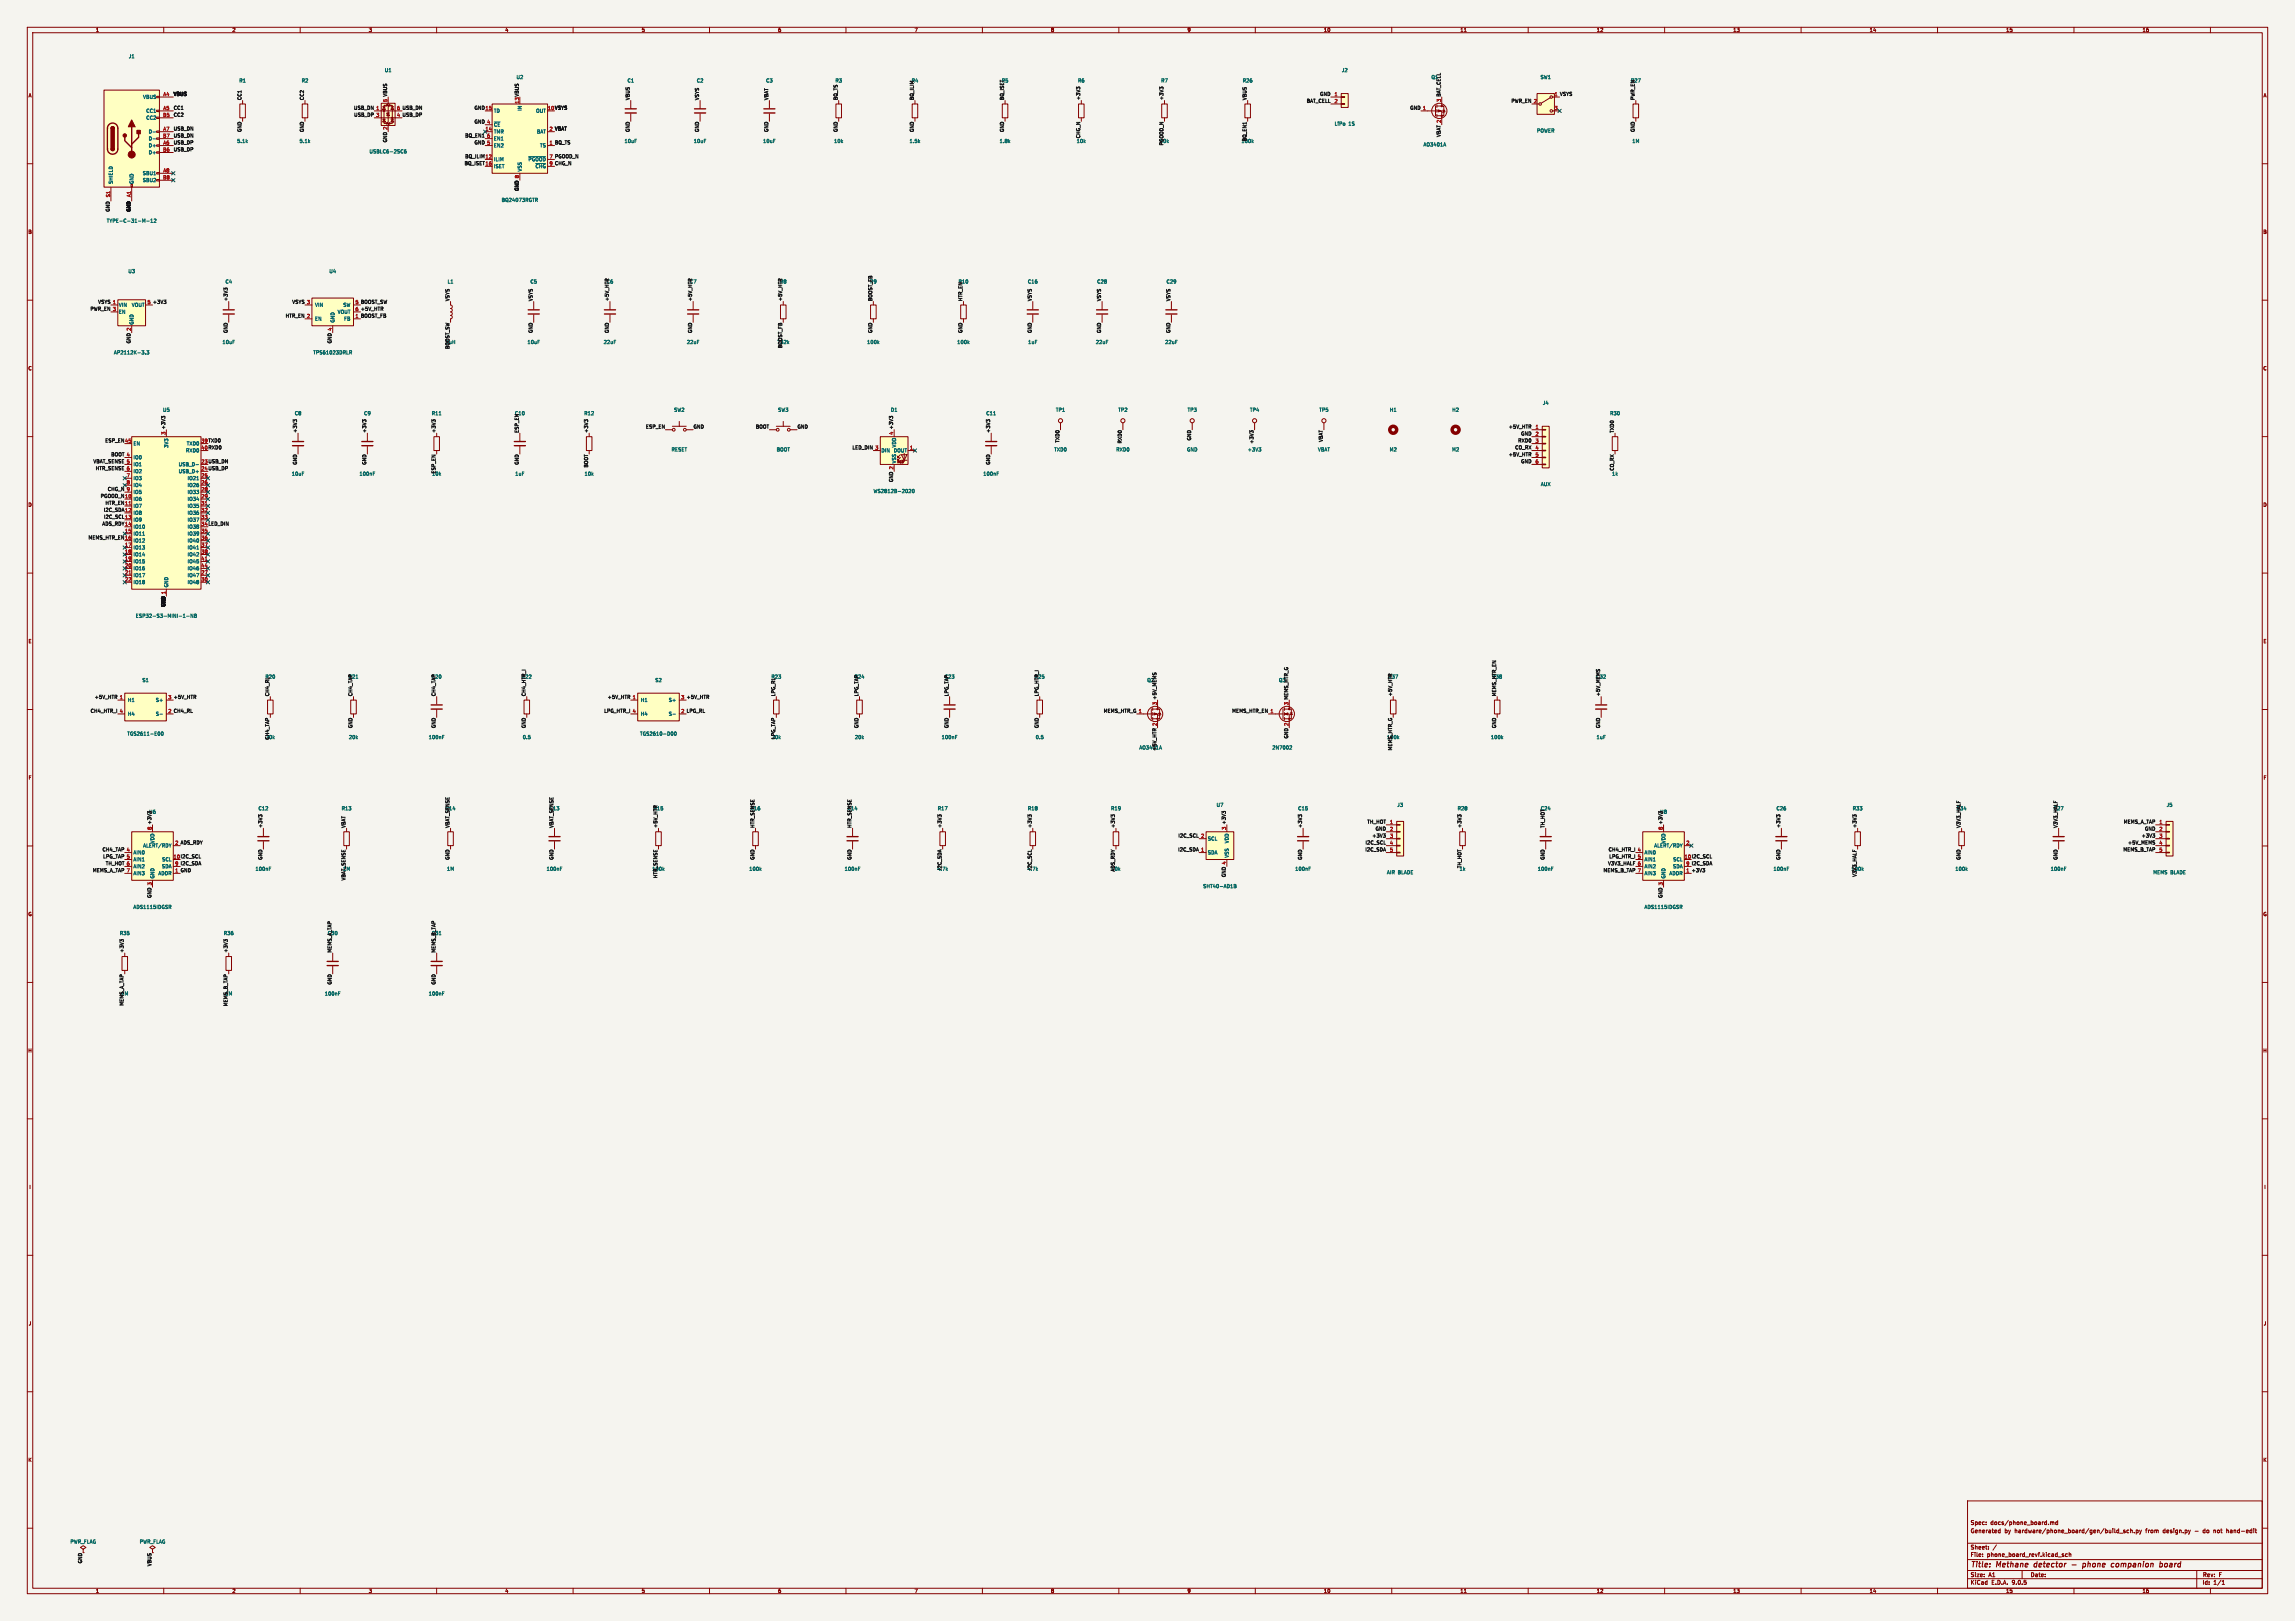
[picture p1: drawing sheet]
<svg xmlns="http://www.w3.org/2000/svg" width="841mm" height="594mm" viewBox="0 0 841 594" stroke-linecap="round" stroke-linejoin="round" font-family="sans-serif">
<defs><g id="words">
<g font-size="2.8" fill="#840000">
<text x="722" y="574.9">Title:</text>
<text x="731.7" y="574.9">Methane</text>
<text x="746.3" y="574.9">detector</text>
<text x="765.7" y="574.9">phone</text>
<text x="776.9" y="574.9">companion</text>
<text x="795.5" y="574.9">board</text>
</g>
<g font-size="2.1" fill="#840000">
<text x="722" y="562">Generated</text>
<text x="722" y="559">Spec:</text>
<text x="729.4" y="559">docs/phone_board.md</text>
<text x="734.5" y="562">by</text>
<text x="738.3" y="562">hardware/phone_board/gen/build_sch.py</text>
<text x="786.5" y="562">from</text>
<text x="792.9" y="562">design.py</text>
<text x="804.7" y="562">-</text>
<text x="807.9" y="562">do</text>
<text x="811.9" y="562">not</text>
<text x="816.8" y="562">hand-edit</text>
<text x="722" y="568">Sheet:</text>
<text x="722" y="570.7">File:</text>
<text x="728.1" y="570.7">phone_board_revf.kicad_sch</text>
<text x="722" y="580.9">KiCad</text>
<text x="722" y="578.1">Size:</text>
<text x="728.7" y="578.1">A1</text>
<text x="729.7" y="580.9">E.D.A.</text>
<text x="737.3" y="580.9">9.0.5</text>
<text x="744" y="578.1">Date:</text>
<text x="807" y="578.3">Rev:</text>
<text x="807" y="580.9">Id:</text>
<text x="811.1" y="580.9">1/1</text>
<text x="813.4" y="578.3">F</text>
</g>
<g font-size="1.8" fill="#840000">
<text x="35" y="11.9">1</text>
<text x="85" y="11.9">2</text>
<text x="135" y="11.9">3</text>
<text x="185" y="11.9">4</text>
<text x="235" y="11.9">5</text>
<text x="285" y="11.9">6</text>
<text x="335" y="11.9">7</text>
<text x="385" y="11.9">8</text>
<text x="435" y="11.9">9</text>
<text x="485" y="11.9">10</text>
<text x="535" y="11.9">11</text>
<text x="585" y="11.9">12</text>
<text x="635" y="11.9">13</text>
<text x="685" y="11.9">14</text>
<text x="735" y="11.9">15</text>
<text x="785" y="11.9">16</text>
<text x="10.3" y="35.9">A</text>
<text x="829.3" y="35.9">A</text>
<text x="10.3" y="85.9">B</text>
<text x="829.2" y="85.9">B</text>
<text x="10.3" y="135.9">C</text>
<text x="829.2" y="135.9">C</text>
<text x="10.3" y="185.9">D</text>
<text x="829.2" y="185.9">D</text>
<text x="10.3" y="235.9">E</text>
<text x="829.3" y="235.9">E</text>
<text x="10.3" y="285.9">F</text>
<text x="829.3" y="285.9">F</text>
<text x="10.3" y="335.9">G</text>
<text x="829.2" y="335.9">G</text>
<text x="10.2" y="385.9">H</text>
<text x="829.2" y="385.9">H</text>
<text x="10.6" y="435.9">I</text>
<text x="829.6" y="435.9">I</text>
<text x="10.4" y="485.9">J</text>
<text x="829.4" y="485.9">J</text>
<text x="10.3" y="535.9">K</text>
<text x="829.2" y="535.9">K</text>
<text x="35" y="583.9">1</text>
<text x="85" y="583.9">2</text>
<text x="135" y="583.9">3</text>
<text x="185" y="583.9">4</text>
<text x="235" y="583.9">5</text>
<text x="285" y="583.9">6</text>
<text x="335" y="583.9">7</text>
<text x="385" y="583.9">8</text>
<text x="435" y="583.9">9</text>
<text x="485" y="583.9">10</text>
<text x="535" y="583.9">11</text>
<text x="585" y="583.9">12</text>
<text x="635" y="583.9">13</text>
<text x="685" y="583.9">14</text>
<text x="735" y="583.9">15</text>
<text x="785" y="583.9">16</text>
</g>
<g font-size="1.8" fill="#006464">
<text x="47.1" y="21.5">J1</text>
<text x="140.9" y="26.6">U1</text>
<text x="189.1" y="29.2">U2</text>
<text x="491.6" y="26.6">J2</text>
<text x="564.4" y="29.2">SW1</text>
<text x="87.6" y="30.4">R1</text>
<text x="110.4" y="30.4">R2</text>
<text x="229.8" y="30.4">C1</text>
<text x="255.2" y="30.4">C2</text>
<text x="280.6" y="30.4">C3</text>
<text x="306" y="30.4">R3</text>
<text x="394.9" y="30.4">R6</text>
<text x="425.4" y="30.4">R7</text>
<text x="455.3" y="30.4">R26</text>
<text x="52.3" y="36.4">VBUS</text>
<text x="53.5" y="41.5">CC1</text>
<text x="180.8" y="41.5">TD</text>
<text x="191.4" y="40.7" transform="rotate(-90 191.4 40.7)">IN</text>
<text x="196.3" y="41.5">OUT</text>
<text x="53.5" y="44">CC2</text>
<text x="180.8" y="46.6">~{CE}</text>
<text x="488.9" y="46.2">LiPo</text>
<text x="494.2" y="46.2">1S</text>
<text x="54.4" y="49.1">D-</text>
<text x="54.4" y="51.7">D-</text>
<text x="86.8" y="52.6">5.1k</text>
<text x="109.6" y="52.6">5.1k</text>
<text x="180.8" y="49.1">TMR</text>
<text x="180.8" y="51.7">EN1</text>
<text x="196.6" y="49.1">BAT</text>
<text x="228.7" y="52.6">10uF</text>
<text x="254.1" y="52.6">10uF</text>
<text x="279.5" y="52.6">10uF</text>
<text x="305.5" y="52.6">10k</text>
<text x="333.2" y="52.6">1.5k</text>
<text x="366.2" y="52.6">1.8k</text>
<text x="394.4" y="52.6">10k</text>
<text x="521.5" y="53.9">AO3401A</text>
<text x="563.1" y="48.8">POWER</text>
<text x="598" y="52.6">1M</text>
<text x="54.4" y="54.2">D+</text>
<text x="54.4" y="56.7">D+</text>
<text x="135.2" y="56.4">USBLC6-2SC6</text>
<text x="180.8" y="54.2">EN2</text>
<text x="180.8" y="59.3">ILIM</text>
<text x="193.5" y="59.3">~{PGOOD}</text>
<text x="197.8" y="54.2">TS</text>
<text x="52.2" y="64.4">SBU1</text>
<text x="180.8" y="61.8">ISET</text>
<text x="191.4" y="63" transform="rotate(-90 191.4 63)">VSS</text>
<text x="41.5" y="67.6" transform="rotate(-90 41.5 67.6)">SHIELD</text>
<text x="49.1" y="67.6" transform="rotate(-90 49.1 67.6)">GND</text>
<text x="52.2" y="66.9">SBU2</text>
<text x="183.7" y="74.2">BQ24073RGTR</text>
<text x="39" y="81.8">TYPE-C-31-M-12</text>
<text x="46.9" y="100.3">U3</text>
<text x="120.5" y="100.3">U4</text>
<text x="82.5" y="104.1">C4</text>
<text x="163.9" y="104.1">L1</text>
<text x="194.2" y="104.1">C5</text>
<text x="376.5" y="104.1">C16</text>
<text x="401.9" y="104.1">C28</text>
<text x="427.3" y="104.1">C29</text>
<text x="43.4" y="112.6">VIN</text>
<text x="48.2" y="112.6">VOUT</text>
<text x="115.3" y="112.6">VIN</text>
<text x="125.7" y="112.6">SW</text>
<text x="43.4" y="115.2">EN</text>
<text x="49.1" y="119.1" transform="rotate(-90 49.1 119.1)">GND</text>
<text x="115.3" y="117.7">EN</text>
<text x="122.8" y="118.4" transform="rotate(-90 122.8 118.4)">GND</text>
<text x="123.6" y="115.2">VOUT</text>
<text x="126" y="117.7">FB</text>
<text x="41.6" y="130.1">AP2112K-3.3</text>
<text x="81.4" y="126.2">10uF</text>
<text x="114.7" y="130.1">TPS61023DRLR</text>
<text x="193.2" y="126.2">10uF</text>
<text x="221.1" y="126.2">22uF</text>
<text x="251.6" y="126.2">22uF</text>
<text x="317.6" y="126.2">100k</text>
<text x="350.6" y="126.2">100k</text>
<text x="376.6" y="126.2">1uF</text>
<text x="401.4" y="126.2">22uF</text>
<text x="426.8" y="126.2">22uF</text>
<text x="565.2" y="148.5">J4</text>
<text x="59.6" y="151.1">U5</text>
<text x="107.9" y="152.3">C8</text>
<text x="133.3" y="152.3">C9</text>
<text x="158.1" y="152.3">R11</text>
<text x="214" y="152.3">R12</text>
<text x="246.9" y="151.1">SW2</text>
<text x="285" y="151.1">SW3</text>
<text x="326.3" y="151.1">D1</text>
<text x="361.3" y="152.3">C11</text>
<text x="386.8" y="151.1">TP1</text>
<text x="409.7" y="151.1">TP2</text>
<text x="435.1" y="151.1">TP3</text>
<text x="457.9" y="151.1">TP4</text>
<text x="483.3" y="151.1">TP5</text>
<text x="509.2" y="151.1">H1</text>
<text x="532" y="151.1">H2</text>
<text x="589.9" y="152.3">R30</text>
<text x="48.8" y="163.4">EN</text>
<text x="61.8" y="164.2" transform="rotate(-90 61.8 164.2)">3V3</text>
<text x="68" y="166">RXD0</text>
<text x="68.3" y="163.4">TXD0</text>
<text x="245.9" y="165.6">RESET</text>
<text x="284.5" y="165.6">BOOT</text>
<text x="322.8" y="166">DIN</text>
<text x="327.4" y="166">DOUT</text>
<text x="328.5" y="164.1" transform="rotate(-90 328.5 164.1)">VDD</text>
<text x="386.2" y="165.6">TXD0</text>
<text x="408.9" y="165.6">RXD0</text>
<text x="434.8" y="165.6">GND</text>
<text x="457.1" y="165.6">+3V3</text>
<text x="482.8" y="165.6">VBAT</text>
<text x="509.1" y="165.6">M2</text>
<text x="532" y="165.6">M2</text>
<text x="48.8" y="168.5">IO0</text>
<text x="48.8" y="171">IO1</text>
<text x="48.8" y="173.6">IO2</text>
<text x="65.3" y="171">USB_D-</text>
<text x="65.3" y="173.6">USB_D+</text>
<text x="328.5" y="169.9" transform="rotate(-90 328.5 169.9)">VSS</text>
<text x="48.8" y="176.1">IO3</text>
<text x="48.8" y="178.7">IO4</text>
<text x="68.6" y="176.1">IO21</text>
<text x="68.6" y="178.7">IO26</text>
<text x="106.8" y="174.5">10uF</text>
<text x="131.6" y="174.5">100nF</text>
<text x="188.7" y="174.5">1uF</text>
<text x="214.1" y="174.5">10k</text>
<text x="360.2" y="174.5">100nF</text>
<text x="564.5" y="178.3">AUX</text>
<text x="590.6" y="174.5">1k</text>
<text x="48.8" y="181.2">IO5</text>
<text x="48.8" y="183.7">IO6</text>
<text x="68.6" y="181.2">IO33</text>
<text x="68.6" y="183.7">IO34</text>
<text x="320" y="180.9">WS2812B-2020</text>
<text x="48.8" y="186.3">IO7</text>
<text x="48.8" y="188.8">IO8</text>
<text x="48.8" y="191.4">IO9</text>
<text x="68.6" y="186.3">IO35</text>
<text x="68.6" y="188.8">IO36</text>
<text x="68.6" y="191.4">IO37</text>
<text x="48.8" y="193.9">IO10</text>
<text x="48.8" y="196.4">IO11</text>
<text x="68.6" y="193.9">IO38</text>
<text x="68.6" y="196.4">IO39</text>
<text x="48.8" y="199">IO12</text>
<text x="48.8" y="201.5">IO13</text>
<text x="68.6" y="199">IO40</text>
<text x="68.6" y="201.5">IO41</text>
<text x="48.8" y="204.1">IO14</text>
<text x="48.8" y="206.6">IO15</text>
<text x="48.8" y="209.1">IO16</text>
<text x="68.6" y="204.1">IO42</text>
<text x="68.6" y="206.6">IO45</text>
<text x="68.6" y="209.1">IO46</text>
<text x="48.8" y="211.7">IO17</text>
<text x="48.8" y="214.2">IO18</text>
<text x="61.8" y="215.4" transform="rotate(-90 61.8 215.4)">GND</text>
<text x="68.6" y="211.7">IO47</text>
<text x="68.6" y="214.2">IO48</text>
<text x="49.6" y="226.6">ESP32-S3-MINI-1-N8</text>
<text x="52" y="250.1">S1</text>
<text x="240" y="250.1">S2</text>
<text x="46.7" y="257.4">H1</text>
<text x="57" y="257.4">S+</text>
<text x="234.7" y="257.4">H1</text>
<text x="244.9" y="257.4">S+</text>
<text x="46.7" y="262.5">H4</text>
<text x="57" y="262.5">S-</text>
<text x="234.7" y="262.5">H4</text>
<text x="244.9" y="262.5">S-</text>
<text x="46.5" y="269.8">TGS2611-E00</text>
<text x="234.4" y="269.8">TGS2610-D00</text>
<text x="127.7" y="271">20k</text>
<text x="157" y="271">100nF</text>
<text x="191.4" y="271">0.5</text>
<text x="313.1" y="271">20k</text>
<text x="344.9" y="271">100nF</text>
<text x="379.4" y="271">0.5</text>
<text x="466.1" y="274.8">2N7002</text>
<text x="546.2" y="271">100k</text>
<text x="584.9" y="271">1uF</text>
<text x="94.6" y="297.1">C12</text>
<text x="125.1" y="297.1">R13</text>
<text x="343.5" y="297.1">R17</text>
<text x="376.5" y="297.1">R18</text>
<text x="407" y="297.1">R19</text>
<text x="445.7" y="295.9">U7</text>
<text x="475.6" y="297.1">C15</text>
<text x="511.9" y="295.9">J3</text>
<text x="534" y="297.1">R28</text>
<text x="650.8" y="297.1">C26</text>
<text x="678.8" y="297.1">R33</text>
<text x="793.8" y="295.9">J5</text>
<text x="52.3" y="310.7">ALERT/RDY</text>
<text x="56.7" y="309.1" transform="rotate(-90 56.7 309.1)">VDD</text>
<text x="442.5" y="308.2">SCL</text>
<text x="450.4" y="309.1" transform="rotate(-90 450.4 309.1)">VDD</text>
<text x="606" y="310.7">ALERT/RDY</text>
<text x="610.5" y="309.1" transform="rotate(-90 610.5 309.1)">VDD</text>
<text x="48.8" y="313.3">AIN0</text>
<text x="48.8" y="315.8">AIN1</text>
<text x="59.3" y="315.8">SCL</text>
<text x="442.5" y="313.3">SDA</text>
<text x="450.4" y="314.5" transform="rotate(-90 450.4 314.5)">VSS</text>
<text x="602.5" y="313.3">AIN0</text>
<text x="602.5" y="315.8">AIN1</text>
<text x="613" y="315.8">SCL</text>
<text x="48.8" y="318.4">AIN2</text>
<text x="48.8" y="320.9">AIN3</text>
<text x="56.7" y="322.1" transform="rotate(-90 56.7 322.1)">GND</text>
<text x="57.9" y="320.9">ADDR</text>
<text x="59.2" y="318.4">SDA</text>
<text x="93.5" y="319.3">100nF</text>
<text x="163.7" y="319.3">1M</text>
<text x="200.2" y="319.3">100nF</text>
<text x="274.4" y="319.3">100k</text>
<text x="309.4" y="319.3">100nF</text>
<text x="474.5" y="319.3">100nF</text>
<text x="508.1" y="320.6">AIR BLADE</text>
<text x="534.7" y="319.3">1k</text>
<text x="563.4" y="319.3">100nF</text>
<text x="602.5" y="318.4">AIN2</text>
<text x="602.5" y="320.9">AIN3</text>
<text x="610.5" y="322.1" transform="rotate(-90 610.5 322.1)">GND</text>
<text x="611.6" y="320.9">ADDR</text>
<text x="612.9" y="318.4">SDA</text>
<text x="649.7" y="319.3">100nF</text>
<text x="716.4" y="319.3">100k</text>
<text x="751.3" y="319.3">100nF</text>
<text x="788.9" y="320.6">MEMS BLADE</text>
<text x="440.8" y="325.6">SHT40-AD1B</text>
<text x="48.8" y="333.3">ADS1115IDGSR</text>
<text x="602.5" y="333.3">ADS1115IDGSR</text>
<text x="43.8" y="342.8">R35</text>
<text x="81.9" y="342.8">R36</text>
<text x="118.9" y="365">100nF</text>
<text x="157" y="365">100nF</text>
<text x="25.7" y="565.8">PWR_FLAG</text>
<text x="51.1" y="565.8">PWR_FLAG</text>
</g>
<g font-size="1.8" fill="#0f0f0f">
<text x="524.4" y="29.2">Q1</text>
<text x="63.5" y="35.2">VBUS</text>
<text x="333.9" y="30.4">R4</text>
<text x="367" y="30.4">R5</text>
<text x="483.6" y="35.2">GND</text>
<text x="569.5" y="35.3">1 VSYS</text>
<text x="597.5" y="30.4">R27</text>
<text x="63.5" y="40.3">CC1</text>
<text x="88.6" y="36.8" transform="rotate(-90 88.6 36.8)">CC1</text>
<text x="111.4" y="36.8" transform="rotate(-90 111.4 36.8)">CC2</text>
<text x="129.6" y="40.3">USB_DN 1</text>
<text x="142" y="37.5" transform="rotate(-90 142 37.5)">5 VBUS</text>
<text x="145.3" y="40.4">6 USB_DN</text>
<text x="173.7" y="40.3">GND15</text>
<text x="190.2" y="38.1" transform="rotate(-90 190.2 38.1)">13 VBUS</text>
<text x="200.6" y="40.4">10 VSYS</text>
<text x="230.8" y="36.8" transform="rotate(-90 230.8 36.8)">VBUS</text>
<text x="256.2" y="36.8" transform="rotate(-90 256.2 36.8)">VSYS</text>
<text x="281.6" y="36.8" transform="rotate(-90 281.6 36.8)">VBAT</text>
<text x="307" y="36.8" transform="rotate(-90 307 36.8)">BQ_TS</text>
<text x="334.9" y="36.8" transform="rotate(-90 334.9 36.8)">BQ_ILIM</text>
<text x="368" y="36.8" transform="rotate(-90 368 36.8)">BQ_ISET</text>
<text x="395.9" y="36.8" transform="rotate(-90 395.9 36.8)">+3V3</text>
<text x="426.4" y="36.8" transform="rotate(-90 426.4 36.8)">+3V3</text>
<text x="456.9" y="36.8" transform="rotate(-90 456.9 36.8)">VBUS</text>
<text x="478.7" y="37.8">BAT_CELL</text>
<text x="516.6" y="40.3">GND 1</text>
<text x="528.1" y="37.5" transform="rotate(-90 528.1 37.5)">3 BAT_CELL</text>
<text x="553.7" y="37.8">PWR_EN 2</text>
<text x="599.1" y="36.8" transform="rotate(-90 599.1 36.8)">PWR_EN</text>
<text x="63.5" y="42.8">CC2</text>
<text x="63.5" y="47.9">USB_DN</text>
<text x="129.6" y="42.8">USB_DP 3</text>
<text x="145.3" y="42.9">4 USB_DP</text>
<text x="173.7" y="45.4">GND 4</text>
<text x="203.2" y="47.9">VBAT</text>
<text x="63.5" y="50.5">USB_DN</text>
<text x="63.5" y="53">USB_DP</text>
<text x="88.6" y="48.5" transform="rotate(-90 88.6 48.5)">GND</text>
<text x="111.4" y="48.5" transform="rotate(-90 111.4 48.5)">GND</text>
<text x="141.9" y="52.3" transform="rotate(-90 141.9 52.3)">GND 2</text>
<text x="170.3" y="50.5">BQ_EN1</text>
<text x="173.7" y="53">GND 5</text>
<text x="201.2" y="53.1">1 BQ_TS</text>
<text x="230.8" y="48.5" transform="rotate(-90 230.8 48.5)">GND</text>
<text x="256.2" y="48.5" transform="rotate(-90 256.2 48.5)">GND</text>
<text x="281.6" y="48.5" transform="rotate(-90 281.6 48.5)">GND</text>
<text x="307" y="48.5" transform="rotate(-90 307 48.5)">GND</text>
<text x="334.9" y="48.5" transform="rotate(-90 334.9 48.5)">GND</text>
<text x="368" y="48.5" transform="rotate(-90 368 48.5)">GND</text>
<text x="395.9" y="50.8" transform="rotate(-90 395.9 50.8)">CHG_N</text>
<text x="424.9" y="52.6">10k</text>
<text x="426.4" y="53.4" transform="rotate(-90 426.4 53.4)">PGOOD_N</text>
<text x="454.8" y="52.6">100k</text>
<text x="456.9" y="51.9" transform="rotate(-90 456.9 51.9)">BQ_EN1</text>
<text x="528" y="50.3" transform="rotate(-90 528 50.3)">VBAT 2</text>
<text x="599.1" y="48.5" transform="rotate(-90 599.1 48.5)">GND</text>
<text x="63.5" y="55.5">USB_DP</text>
<text x="170.3" y="58.1">BQ_ILIM 12</text>
<text x="201.2" y="58.2">7 PGOOD_N</text>
<text x="170.1" y="60.6">BQ_ISET16</text>
<text x="201.2" y="60.7">9 CHG_N</text>
<text x="190.2" y="70.1" transform="rotate(-90 190.2 70.1)">GND 8</text>
<text x="40.3" y="77.7" transform="rotate(-90 40.3 77.7)">GND</text>
<text x="47.9" y="77.7" transform="rotate(-90 47.9 77.7)">GND</text>
<text x="222.2" y="104.1">C6</text>
<text x="252.7" y="104.1">C7</text>
<text x="285.7" y="104.1">R8</text>
<text x="318.7" y="104.1">R9</text>
<text x="351.1" y="104.1">R10</text>
<text x="33" y="114">PWR_EN 3</text>
<text x="35.8" y="111.4">VSYS 1</text>
<text x="53.9" y="111.5">5 +3V3</text>
<text x="83.5" y="110.5" transform="rotate(-90 83.5 110.5)">+3V3</text>
<text x="107" y="111.4">VSYS 3</text>
<text x="130.1" y="111.5">5 BOOST_SW</text>
<text x="164.8" y="110.5" transform="rotate(-90 164.8 110.5)">VSYS</text>
<text x="195.2" y="110.5" transform="rotate(-90 195.2 110.5)">VSYS</text>
<text x="223.2" y="110.5" transform="rotate(-90 223.2 110.5)">+5V_HTR</text>
<text x="253.7" y="110.5" transform="rotate(-90 253.7 110.5)">+5V_HTR</text>
<text x="286.7" y="110.5" transform="rotate(-90 286.7 110.5)">+5V_HTR</text>
<text x="319.7" y="110.5" transform="rotate(-90 319.7 110.5)">BOOST_FB</text>
<text x="352.7" y="110.5" transform="rotate(-90 352.7 110.5)">HTR_EN</text>
<text x="378.1" y="110.5" transform="rotate(-90 378.1 110.5)">VSYS</text>
<text x="403.5" y="110.5" transform="rotate(-90 403.5 110.5)">VSYS</text>
<text x="428.9" y="110.5" transform="rotate(-90 428.9 110.5)">VSYS</text>
<text x="104.5" y="116.5">HTR_EN 2</text>
<text x="130.1" y="114">6 +5V_HTR</text>
<text x="130.1" y="116.6">1 BOOST_FB</text>
<text x="47.9" y="126" transform="rotate(-90 47.9 126)">GND 2</text>
<text x="83.5" y="122.2" transform="rotate(-90 83.5 122.2)">GND</text>
<text x="121.6" y="126" transform="rotate(-90 121.6 126)">GND 4</text>
<text x="195.2" y="122.2" transform="rotate(-90 195.2 122.2)">GND</text>
<text x="223.2" y="122.2" transform="rotate(-90 223.2 122.2)">GND</text>
<text x="253.7" y="122.2" transform="rotate(-90 253.7 122.2)">GND</text>
<text x="319.7" y="122.2" transform="rotate(-90 319.7 122.2)">GND</text>
<text x="352.7" y="122.2" transform="rotate(-90 352.7 122.2)">GND</text>
<text x="378.1" y="122.2" transform="rotate(-90 378.1 122.2)">GND</text>
<text x="403.5" y="122.2" transform="rotate(-90 403.5 122.2)">GND</text>
<text x="428.9" y="122.2" transform="rotate(-90 428.9 122.2)">GND</text>
<text x="163.2" y="126.2">1uH</text>
<text x="164.8" y="128" transform="rotate(-90 164.8 128)">BOOST_SW</text>
<text x="284.6" y="126.2">732k</text>
<text x="286.7" y="127.7" transform="rotate(-90 286.7 127.7)">BOOST_FB</text>
<text x="188.6" y="152.3">C10</text>
<text x="60.7" y="159.5" transform="rotate(-90 60.7 159.5)">3 +3V3</text>
<text x="108.9" y="158.7" transform="rotate(-90 108.9 158.7)">+3V3</text>
<text x="134.3" y="158.7" transform="rotate(-90 134.3 158.7)">+3V3</text>
<text x="159.7" y="158.7" transform="rotate(-90 159.7 158.7)">+3V3</text>
<text x="190.2" y="158.7" transform="rotate(-90 190.2 158.7)">ESP_EN</text>
<text x="215.6" y="158.7" transform="rotate(-90 215.6 158.7)">+3V3</text>
<text x="236.6" y="157.1">ESP_EN</text>
<text x="254" y="157.1">GND</text>
<text x="276.8" y="157.1">BOOT</text>
<text x="292.1" y="157.1">GND</text>
<text x="327.4" y="159.5" transform="rotate(-90 327.4 159.5)">4 +3V3</text>
<text x="362.9" y="158.7" transform="rotate(-90 362.9 158.7)">+3V3</text>
<text x="436.5" y="161.6" transform="rotate(-90 436.5 161.6)">GND</text>
<text x="552.7" y="157.1">+5V_HTR</text>
<text x="557.3" y="159.7">GND</text>
<text x="591.5" y="158.7" transform="rotate(-90 591.5 158.7)">TXD0</text>
<text x="38.4" y="162.2">ESP_EN45</text>
<text x="40.6" y="167.3">BOOT 4</text>
<text x="73.6" y="162.3">39 TXD0</text>
<text x="73.6" y="164.8">40 RXD0</text>
<text x="312.2" y="164.8">LED_DIN 3</text>
<text x="388.3" y="162.3" transform="rotate(-90 388.3 162.3)">TXD0</text>
<text x="411.1" y="162.6" transform="rotate(-90 411.1 162.6)">RXD0</text>
<text x="459.4" y="162.8" transform="rotate(-90 459.4 162.8)">+3V3</text>
<text x="484.8" y="162.1" transform="rotate(-90 484.8 162.1)">VBAT</text>
<text x="552.7" y="167.3">+5V_HTR</text>
<text x="555.1" y="164.8">CO_RX</text>
<text x="556.2" y="162.2">RXD0</text>
<text x="34.1" y="169.8">VBAT_SENSE 5</text>
<text x="34.9" y="172.4">HTR_SENSE 6</text>
<text x="73.6" y="169.9">23 USB_DN</text>
<text x="73.6" y="172.5">24 USB_DP</text>
<text x="108.9" y="170.4" transform="rotate(-90 108.9 170.4)">GND</text>
<text x="134.3" y="170.4" transform="rotate(-90 134.3 170.4)">GND</text>
<text x="159.7" y="173.6" transform="rotate(-90 159.7 173.6)">ESP_EN</text>
<text x="190.2" y="170.4" transform="rotate(-90 190.2 170.4)">GND</text>
<text x="215.6" y="171.5" transform="rotate(-90 215.6 171.5)">BOOT</text>
<text x="362.9" y="170.4" transform="rotate(-90 362.9 170.4)">GND</text>
<text x="557.3" y="169.8">GND</text>
<text x="591.5" y="172.6" transform="rotate(-90 591.5 172.6)">CO_RX</text>
<text x="39.3" y="180">CHG_N 9</text>
<text x="158.2" y="174.5">10k</text>
<text x="327.3" y="176.8" transform="rotate(-90 327.3 176.8)">GND 2</text>
<text x="36.7" y="182.5">PGOOD_N10</text>
<text x="38.5" y="185.1">HTR_EN11</text>
<text x="37.9" y="187.6">I2C_SDA 12</text>
<text x="38" y="190.2">I2C_SCL 13</text>
<text x="32.3" y="197.8">MEMS_HTR_EN16</text>
<text x="37.4" y="192.7">ADS_RDY14</text>
<text x="73.6" y="192.8">34 LED_DIN</text>
<text x="60.6" y="222.5" transform="rotate(-90 60.6 222.5)">GND 1</text>
<text x="97.1" y="248.9">R20</text>
<text x="127.6" y="248.9">R21</text>
<text x="158.1" y="248.9">C20</text>
<text x="191.1" y="248.9">R22</text>
<text x="282.5" y="248.9">R23</text>
<text x="313" y="248.9">R24</text>
<text x="346" y="248.9">C23</text>
<text x="379.1" y="248.9">R25</text>
<text x="420.3" y="250.1">Q2</text>
<text x="468.5" y="250.1">Q3</text>
<text x="508.6" y="248.9">R37</text>
<text x="546.7" y="248.9">R38</text>
<text x="584.8" y="248.9">C32</text>
<text x="34.6" y="256.2">+5V_HTR</text>
<text x="61.5" y="256.3">3 +5V_HTR</text>
<text x="98.7" y="255.3" transform="rotate(-90 98.7 255.3)">CH4_RL</text>
<text x="129.2" y="255.3" transform="rotate(-90 129.2 255.3)">CH4_TAP</text>
<text x="159.7" y="255.3" transform="rotate(-90 159.7 255.3)">CH4_TAP</text>
<text x="192.7" y="255.3" transform="rotate(-90 192.7 255.3)">CH4_HTR_I</text>
<text x="222.5" y="256.2">+5V_HTR</text>
<text x="249.5" y="256.3">3 +5V_HTR</text>
<text x="284.1" y="255.3" transform="rotate(-90 284.1 255.3)">LPG_RL</text>
<text x="314.6" y="255.3" transform="rotate(-90 314.6 255.3)">LPG_TAP</text>
<text x="347.6" y="255.3" transform="rotate(-90 347.6 255.3)">LPG_TAP</text>
<text x="380.7" y="255.3" transform="rotate(-90 380.7 255.3)">LPG_HTR_I</text>
<text x="510.2" y="255.3" transform="rotate(-90 510.2 255.3)">+5V_HTR</text>
<text x="548.3" y="255.3" transform="rotate(-90 548.3 255.3)">MEMS_HTR_EN</text>
<text x="586.4" y="255.3" transform="rotate(-90 586.4 255.3)">+5V_MEMS</text>
<text x="33.1" y="261.3">CH4_HTR_I 4</text>
<text x="61.5" y="261.4">2 CH4_RL</text>
<text x="221.3" y="261.3">LPG_HTR_I 4</text>
<text x="249.5" y="261.4">2 LPG_RL</text>
<text x="404.3" y="261.3">MEMS_HTR_G 1</text>
<text x="423.9" y="258.5" transform="rotate(-90 423.9 258.5)">3 +5V_MEMS</text>
<text x="451.4" y="261.3">MEMS_HTR_EN 1</text>
<text x="472.2" y="258.5" transform="rotate(-90 472.2 258.5)">3 MEMS_HTR_G</text>
<text x="129.2" y="267" transform="rotate(-90 129.2 267)">GND</text>
<text x="159.7" y="267" transform="rotate(-90 159.7 267)">GND</text>
<text x="192.7" y="267" transform="rotate(-90 192.7 267)">GND</text>
<text x="314.6" y="267" transform="rotate(-90 314.6 267)">GND</text>
<text x="347.6" y="267" transform="rotate(-90 347.6 267)">GND</text>
<text x="380.7" y="267" transform="rotate(-90 380.7 267)">GND</text>
<text x="548.3" y="267" transform="rotate(-90 548.3 267)">GND</text>
<text x="586.4" y="267" transform="rotate(-90 586.4 267)">GND</text>
<text x="97.2" y="271">20k</text>
<text x="98.7" y="271.2" transform="rotate(-90 98.7 271.2)">CH4_TAP</text>
<text x="282.7" y="271">20k</text>
<text x="284.1" y="271" transform="rotate(-90 284.1 271)">LPG_TAP</text>
<text x="417.4" y="274.8">AO3401A</text>
<text x="423.8" y="275.3" transform="rotate(-90 423.8 275.3)">+5V_HTR</text>
<text x="472.1" y="270.8" transform="rotate(-90 472.1 270.8)">GND 2</text>
<text x="508.1" y="271">100k</text>
<text x="510.2" y="275.1" transform="rotate(-90 510.2 275.1)">MEMS_HTR_G</text>
<text x="54.5" y="298.4">U6</text>
<text x="163.2" y="297.1">R14</text>
<text x="201.3" y="297.1">C13</text>
<text x="239.4" y="297.1">R15</text>
<text x="274.9" y="297.1">R16</text>
<text x="310.5" y="297.1">C14</text>
<text x="564.5" y="297.1">C24</text>
<text x="608.2" y="298.4">U8</text>
<text x="716.9" y="297.1">R34</text>
<text x="752.4" y="297.1">C27</text>
<text x="55.6" y="304.2" transform="rotate(-90 55.6 304.2)">8 +3V3</text>
<text x="96.2" y="303.5" transform="rotate(-90 96.2 303.5)">+3V3</text>
<text x="126.7" y="303.5" transform="rotate(-90 126.7 303.5)">VBAT</text>
<text x="164.8" y="303.5" transform="rotate(-90 164.8 303.5)">VBAT_SENSE</text>
<text x="202.9" y="303.5" transform="rotate(-90 202.9 303.5)">VBAT_SENSE</text>
<text x="241" y="303.5" transform="rotate(-90 241 303.5)">+5V_HTR</text>
<text x="276.5" y="303.5" transform="rotate(-90 276.5 303.5)">HTR_SENSE</text>
<text x="312.1" y="303.5" transform="rotate(-90 312.1 303.5)">HTR_SENSE</text>
<text x="345.1" y="303.5" transform="rotate(-90 345.1 303.5)">+3V3</text>
<text x="378.1" y="303.5" transform="rotate(-90 378.1 303.5)">+3V3</text>
<text x="408.6" y="303.5" transform="rotate(-90 408.6 303.5)">+3V3</text>
<text x="449.3" y="304.2" transform="rotate(-90 449.3 304.2)">3 +3V3</text>
<text x="477.2" y="303.5" transform="rotate(-90 477.2 303.5)">+3V3</text>
<text x="500.9" y="301.9">TH_HOT 1</text>
<text x="503.9" y="304.4">GND</text>
<text x="535.6" y="303.5" transform="rotate(-90 535.6 303.5)">+3V3</text>
<text x="566.1" y="303.5" transform="rotate(-90 566.1 303.5)">TH_HOT</text>
<text x="609.3" y="304.2" transform="rotate(-90 609.3 304.2)">8 +3V3</text>
<text x="652.4" y="303.5" transform="rotate(-90 652.4 303.5)">+3V3</text>
<text x="680.4" y="303.5" transform="rotate(-90 680.4 303.5)">+3V3</text>
<text x="718.5" y="303.5" transform="rotate(-90 718.5 303.5)">V3V3_HALF</text>
<text x="754" y="303.5" transform="rotate(-90 754 303.5)">V3V3_HALF</text>
<text x="778.1" y="301.9">MEMS_A_TAP 1</text>
<text x="785.9" y="304.4">GND</text>
<text x="64.1" y="309.6">2 ADS_RDY</text>
<text x="431.7" y="307">I2C_SCL 2</text>
<text x="500.2" y="309.5">I2C_SCL</text>
<text x="502.7" y="307">+3V3</text>
<text x="779.6" y="309.5">+5V_MEMS</text>
<text x="784.7" y="307">+3V3</text>
<text x="37.4" y="312.1">CH4_TAP 4</text>
<text x="37.7" y="314.6">LPG_TAP 5</text>
<text x="38.6" y="317.1">TH_HOT 6</text>
<text x="63.5" y="314.7">10 I2C_SCL</text>
<text x="64.1" y="317.2">9 I2C_SDA</text>
<text x="96.2" y="315.2" transform="rotate(-90 96.2 315.2)">GND</text>
<text x="164.8" y="315.2" transform="rotate(-90 164.8 315.2)">GND</text>
<text x="202.9" y="315.2" transform="rotate(-90 202.9 315.2)">GND</text>
<text x="276.5" y="315.2" transform="rotate(-90 276.5 315.2)">GND</text>
<text x="312.1" y="315.2" transform="rotate(-90 312.1 315.2)">GND</text>
<text x="431.6" y="312.1">I2C_SDA 1</text>
<text x="477.2" y="315.2" transform="rotate(-90 477.2 315.2)">GND</text>
<text x="500.2" y="312.1">I2C_SDA</text>
<text x="566.1" y="315.2" transform="rotate(-90 566.1 315.2)">GND</text>
<text x="589.1" y="317.1">V3V3_HALF 6</text>
<text x="589.3" y="312.1">CH4_HTR_I 4</text>
<text x="589.6" y="314.6">LPG_HTR_I 5</text>
<text x="617.2" y="314.7">10 I2C_SCL</text>
<text x="617.8" y="317.2">9 I2C_SDA</text>
<text x="652.4" y="315.2" transform="rotate(-90 652.4 315.2)">GND</text>
<text x="718.5" y="315.2" transform="rotate(-90 718.5 315.2)">GND</text>
<text x="754" y="315.2" transform="rotate(-90 754 315.2)">GND</text>
<text x="777.9" y="312.1">MEMS_B_TAP</text>
<text x="33.9" y="319.7">MEMS_A_TAP 7</text>
<text x="64.1" y="319.8">1 GND</text>
<text x="125.6" y="319.3">1M</text>
<text x="126.7" y="322.8" transform="rotate(-90 126.7 322.8)">VBAT_SENSE</text>
<text x="238.9" y="319.3">100k</text>
<text x="241" y="321.9" transform="rotate(-90 241 321.9)">HTR_SENSE</text>
<text x="343.3" y="319.3">4.7k</text>
<text x="345.1" y="319" transform="rotate(-90 345.1 319)">I2C_SDA</text>
<text x="376.3" y="319.3">4.7k</text>
<text x="378.1" y="318.9" transform="rotate(-90 378.1 318.9)">I2C_SCL</text>
<text x="407.1" y="319.3">10k</text>
<text x="408.6" y="319.5" transform="rotate(-90 408.6 319.5)">ADS_RDY</text>
<text x="449.2" y="321.6" transform="rotate(-90 449.2 321.6)">GND 4</text>
<text x="535.6" y="318.2" transform="rotate(-90 535.6 318.2)">TH_HOT</text>
<text x="587.4" y="319.7">MEMS_B_TAP 7</text>
<text x="617.8" y="319.8">1 +3V3</text>
<text x="678.3" y="319.3">100k</text>
<text x="680.4" y="321.5" transform="rotate(-90 680.4 321.5)">V3V3_HALF</text>
<text x="55.5" y="329.2" transform="rotate(-90 55.5 329.2)">GND 3</text>
<text x="609.3" y="329.2" transform="rotate(-90 609.3 329.2)">GND 3</text>
<text x="120" y="342.8">C30</text>
<text x="158.1" y="342.8">C31</text>
<text x="45.4" y="349.2" transform="rotate(-90 45.4 349.2)">+3V3</text>
<text x="83.5" y="349.2" transform="rotate(-90 83.5 349.2)">+3V3</text>
<text x="121.6" y="349.2" transform="rotate(-90 121.6 349.2)">MEMS_A_TAP</text>
<text x="159.7" y="349.2" transform="rotate(-90 159.7 349.2)">MEMS_B_TAP</text>
<text x="44.3" y="365">1M</text>
<text x="82.4" y="365">1M</text>
<text x="121.6" y="360.9" transform="rotate(-90 121.6 360.9)">GND</text>
<text x="159.7" y="360.9" transform="rotate(-90 159.7 360.9)">GND</text>
<text x="45.4" y="368.7" transform="rotate(-90 45.4 368.7)">MEMS_A_TAP</text>
<text x="83.5" y="368.9" transform="rotate(-90 83.5 368.9)">MEMS_B_TAP</text>
<text x="30.1" y="573" transform="rotate(-90 30.1 573)">GND</text>
<text x="55.5" y="574.1" transform="rotate(-90 55.5 574.1)">VBUS</text>
</g>
<g font-size="1.8" fill="#a90000">
<text x="59.7" y="35.3">A4</text>
<text x="488.9" y="35.3">1</text>
<text x="59.7" y="40.4">A5</text>
<text x="488.9" y="37.8">2</text>
<text x="569.5" y="40.4">3</text>
<text x="59.6" y="42.9">B5</text>
<text x="59.6" y="50.5">B7</text>
<text x="59.7" y="48">A7</text>
<text x="59.7" y="53.1">A6</text>
<text x="177.8" y="48">14</text>
<text x="178.4" y="50.5">6</text>
<text x="201.2" y="48">2 VBAT</text>
<text x="59.6" y="55.6">B6</text>
<text x="59.6" y="65.8">B8</text>
<text x="59.7" y="63.2">A8</text>
<text x="196.1" y="61.8">~{CHG}</text>
<text x="40.4" y="72.4" transform="rotate(-90 40.4 72.4)">S1</text>
<text x="48" y="72.4" transform="rotate(-90 48 72.4)">A1</text>
<text x="562.5" y="157.2">1</text>
<text x="562.5" y="159.8">2</text>
<text x="333.3" y="164.8">1</text>
<text x="562.5" y="162.3">3</text>
<text x="562.5" y="164.8">4</text>
<text x="562.5" y="167.4">5</text>
<text x="562.5" y="169.9">6</text>
<text x="46.3" y="175">7</text>
<text x="46.3" y="177.5">8</text>
<text x="73.6" y="175">25</text>
<text x="73.6" y="177.5">26</text>
<text x="73.6" y="180.1">28</text>
<text x="73.6" y="182.6">29</text>
<text x="73.6" y="185.2">31</text>
<text x="73.6" y="187.7">32</text>
<text x="73.6" y="190.2">33</text>
<text x="45.7" y="195.3">15</text>
<text x="73.6" y="195.3">35</text>
<text x="73.6" y="197.9">36</text>
<text x="45.7" y="200.4">17</text>
<text x="45.7" y="202.9">18</text>
<text x="73.6" y="200.4">37</text>
<text x="73.6" y="202.9">38</text>
<text x="45.7" y="205.5">19</text>
<text x="45.7" y="208">20</text>
<text x="73.6" y="205.5">41</text>
<text x="73.6" y="208">44</text>
<text x="45.7" y="210.6">21</text>
<text x="45.7" y="213.1">22</text>
<text x="73.6" y="210.6">27</text>
<text x="73.6" y="213.1">30</text>
<text x="43.7" y="256.3">1</text>
<text x="231.7" y="256.3">1</text>
<text x="423.9" y="266.1" transform="rotate(-90 423.9 266.1)">2</text>
<text x="509.2" y="304.5">2</text>
<text x="791.1" y="304.5">2</text>
<text x="509.2" y="307.1">3</text>
<text x="509.2" y="309.6">4</text>
<text x="617.8" y="309.6">2</text>
<text x="791.1" y="307.1">3</text>
<text x="791.1" y="309.6">4</text>
<text x="509.2" y="312.2">5</text>
<text x="791.1" y="312.2">5</text>
</g>
<text font-size="1.1" fill="#840000" x="328.7" y="169.9">RGB</text>
</g></defs>
<path d="M0 0h841v594h-841z" fill="#f5f4ef" stroke="#f5f4ef" stroke-width=".37"/>
<g fill="none" stroke="#840000" stroke-width=".37">
<path d="M10 10h821v574h-821zM12 12h817v570h-817zM60 10v2M110 10v2M160 10v2M210 10v2M260 10v2M310 10v2M360 10v2M410 10v2M460 10v2M510 10v2"/>
<path d="M536.6 11.6h.7M560 10v2M610 10v2M660 10v2M710 10v2M760 10v2M810 10v2M10 60h2M829 60h2M10 110h2M254 110.5v2.8M254 115.3v2.8"/>
<path d="M352 111.8h2.1v5h-2.1zM353.1 110.5v1.3M353.1 116.8v1.3M829 110h2M10 160h2M109.2 158.7v2.8M243.8 157.5h2.6M246.4 156.2h5.1M248.9 154.4v1.8M251.5 157.5h2.5M363.2 158.7v2.8M485.1 154.9v2.6"/>
<path d="M829 160h2M109.2 163.6v2.8M363.2 163.6v2.8M10 210h2M829 210h2M10 260h2M829 260h2M10 310h2M829 310h2M10 360h2M829 360h2M10 410h2"/>
<path d="M829 410h2M10 460h2M829 460h2M10 510h2M829 510h2M10 560h2M721 550h108v32h-108zM751.4 557.7v1M751.4 557.8l.4-.1 .2 .2M752 557.9l.6-.1 .1 .9M752 557.9v.8M754 557.2v1.4h-.5l-.1-.8h.6"/>
<path d="M829 560h2M721 578.5h108M721 575.5h108M721 571.5h108M721 565.5h108M726.5 570.2h.1M726.5 570.2v.1M726.5 569.5v.1M728.7 567.5v.2M728.7 566.8v.1M731.6 566.1l-1.3 1.9M732.4 561.6h.6"/>
<path d="M732.4 560.8h.6M733 560.2v1.5M741 575.5v3M755.7 569.7l.6 .4-.2 .3-.4-.1M755.7 569.6v.1M756.2 569.5l-.5 .1M757 570.2v.1M757 570.3h.6M757.6 569.5h-.6v.7M758.2 569.5h.6l.1 .9M758.2 568.9v1.5M776.7 561.8h1.2"/>
<path d="M778.2 561l.6 .4-.2 .3-.4-.1M778.2 560.9v.1M778.7 560.8l-.5 .1M780.1 560.8l-.4-.1-.3 .3 .1 .6h.6M780.7 560.8h.6l.1 .9M780.7 560.2v1.5M782.1 561.5v.2M782.8 560.8l.4-.1 .3 .3-.1 .6h-.6M782.8 560.7v1.5M784 560.7l.4 1M784.4 561.7l-.4 .5M784.7 560.7l-.3 1"/>
<path d="M802.7 560.7l-.4 1M805 575.5v6.5M811.2 560.7v1M811.3 560.8h-.1M814.3 579.5l.4-.4v1.5M816 560.2v1.5M816.2 560.7l-.2 .1M826.4 560.7h.6M826.6 560.2v1.3l.4 .2M60 582v2M110 582v2M160 582v2"/>
<path d="M210 582v2M260 582v2M310 582v2M360 582v2M410 582v2M460 582v2M510 582v2M536.6 583.6h.7M560 582v2M610 582v2M660 582v2M710 582v2"/>
<path d="M760 582v2M810 582v2M814.3 580.6h.9"/>
<circle cx="246.9" cy="157.5" r=".51"/>
<circle cx="251" cy="157.5" r=".51"/>
<circle cx="485.1" cy="154.2" r=".76"/>
</g>
<path d="M745.5 573.1l-.2 .7 .4 .4M759.3 573.4h1.5M763.4 573l.5-.1 .4 .4-.3 .8h-.8M763.4 572.9l-.3 2M776.3 573h-.7l-.3 .8 .4 .4 .6-.2M793.3 573.1l.3-.2 .6 .2-.2 1-.8-.1z" fill="none" stroke="#840000" stroke-width=".4"/>
<path d="M252 113.5h4M252 115.1h4M107.2 161.8h4.1M107.2 163.3h4.1M361.2 161.8h4.1M361.2 163.3h4.1" fill="none" stroke="#840000" stroke-width=".51"/>
<path d="M354.8 125.5l.3 .5M355.1 125.1l-.4 .5M364.1 152.1h.7M365.4 173.6h.4M365.4 172.9h.6" fill="none" stroke="#006464" stroke-width=".37"/>
<path d="M38.1 33h20.3v35.6h-20.3z" fill="#ffffc2"/>
<g fill="none" stroke="#840000" stroke-width=".37">
<path d="M38.1 33h20.3v35.6h-20.3zM57.4 35.3h1v.5h-1zM58.4 35.6h5.1M306.3 38.1h2.1v5.1h-2.1zM307.3 36.8v1.3M334.3 38.1h2v5.1h-2zM335.3 36.8v1.3M40.6 47l.2-.5 .5-.1 .4 .1 .2 .5M40.6 54.6l.2 .5 .5 .1 .4-.1 .2-.5M57.4 40.4h1v.5h-1zM57.4 42.9h1v.5h-1zM57.4 48h1v.5h-1z"/>
<path d="M57.4 50.5h1v.6h-1zM57.4 53.1h1v.5h-1zM57.4 55.6h1v.5h-1zM58.4 40.6h5.1M58.4 43.2h5.1M58.4 48.3h5.1M58.4 50.8h5.1M58.4 53.3h5.1M58.4 55.9h5.1M307.3 43.2v1.2M335.3 43.2v1.2M40.6 68.6v5.1"/>
<path d="M48 67.6h.5v1h-.5zM48.3 68.6v5.1M57.4 63.2h1v.6h-1zM57.4 65.8h1v.5h-1zM58.4 63.5h5.1M58.4 66h5.1M378.5 110.5v2.8M378.5 115.3v2.8"/>
</g>
<path d="M39.9 45.7a1.9 1.9 0 0 1 2.1-.5 1.9 1.9 0 0 1 1.2 1.8v7.6a1.91 1.91 0 0 1-1.9 1.9 1.91 1.91 0 0 1-1.9-1.9v-7.8zM45.7 50.3v1.3l2.6 2.5M48.3 46.5v10.1M50.8 49v1.3l-2.5 2.5M376.4 113.5h4.1M376.4 115.1h4.1" fill="none" stroke="#840000" stroke-width=".51"/>
<g fill="#840000" stroke="#840000" stroke-width=".37">
<path d="M40.6 47h1.3v7.6h-1.3z"/>
<path d="M40.8 46.5l.7-.1 .4 .6h-1.3z"/>
<path d="M40.6 54.6h1.3l-.2 .5-.4 .1-.5-.1z"/>
<path d="M48.3 43.9l1.2 2.6h-2.5z"/>
<path d="M50.2 47.8h1.2v1.2h-1.2z"/>
<circle cx="45.7" cy="49.7" r=".63"/>
<circle cx="48.3" cy="56.6" r="1.27"/>
</g>
<path d="M56 48.4h1M56 50.9h1M53.7 81h1M55.2 81.5h.8M55.2 80.6l.4-.4v1.3M57.1 80.3l-.6 .1M57.1 80.3v.1M57.1 80.4v.4l-.7 .7h.8" fill="none" stroke="#006464" stroke-width=".37"/>
<path d="M139.7 37.8h5.1v8.2h-5.1z" fill="#ffffc2"/>
<g fill="#840000" stroke="#840000" stroke-width=".37">
<circle cx="140.7" cy="40.6" r=".25"/>
<circle cx="141.7" cy="38.6" r=".25"/>
<circle cx="141.7" cy="45.2" r=".25"/>
<circle cx="142.7" cy="38.6" r=".25"/>
<circle cx="142.7" cy="45.2" r=".25"/>
<circle cx="143.8" cy="43.2" r=".25"/>
</g>
<g fill="none" stroke="#840000" stroke-width=".37">
<path d="M139.7 37.8h5.1v8.2h-5.1zM140.2 39.1h1M140.7 39.1l.5 1h-1zM141.7 38.6h-1v6.6h1M142.2 35.6v2.5l-.5 .5h1l-.5 .5v5.6l-.5 .5h1l-.5 .5v2.6M142.7 38.6h1.1v6.6h-1.1M143.3 39.1h1M143.8 39.1l.5 1h-1zM425.7 38.1h2v5.1h-2zM426.7 36.8v1.3M456.2 38.1h2v5.1h-2zM457.2 36.8v1.3"/>
<path d="M137.2 40.6h10.1M137.2 43.2h7.6M140.2 43.7h1M140.7 43.7l.5 1h-1zM142.2 41.4l.5 1h-1zM142.7 41.4h-1v.4M143.3 43.7h1M143.8 43.7l.5 1h-1zM426.7 43.2v1.2M457.2 43.2v1.2M403.9 110.5v2.8M403.9 115.3v2.8"/>
<path d="M160 158.7v1.3M159 160h2v5.1h-2zM160 165.1v1.3"/>
</g>
<path d="M148.8 54.8l-.6 .3v.8l.2 .2 .4-.1v-.6l-.6 .2M458.9 51.8l.4 .5M459.3 51.5l-.5 .4M160.9 152.1h.7" fill="none" stroke="#006464" stroke-width=".37"/>
<path d="M401.8 113.5h4.1M401.8 115.1h4.1" fill="none" stroke="#840000" stroke-width=".51"/>
<path d="M114.3 109.2h15.2v10.2h-15.2z" fill="#ffffc2"/>
<g fill="none" stroke="#840000" stroke-width=".37">
<path d="M110.7 38.1h2.1v5.1h-2.1zM111.8 36.8v1.3M111.8 43.2v1.2M111.8 111.8h2.5M111.8 116.8h2.5M114.3 109.2h15.2v10.2h-15.2zM121.9 119.4v2.5M129.5 111.8h2.6M129.5 116.8h2.6M129.5 114.3h2.6M429.3 110.5v2.8M429.3 115.3v2.8"/>
<path d="M281.9 157.5h2.6M284.5 156.2h5.1M287 154.4v1.8M289.6 157.5h2.5M436.9 154.9v2.6"/>
<circle cx="285" cy="157.5" r=".51"/>
<circle cx="289.1" cy="157.5" r=".51"/>
<circle cx="436.9" cy="154.2" r=".76"/>
</g>
<path d="M128.1 128.5l.7 .2-.1 .4-.6 .1M128.4 129.2l.4 .6" fill="none" stroke="#006464" stroke-width=".37"/>
<path d="M427.2 113.5h4.1M427.2 115.1h4.1" fill="none" stroke="#840000" stroke-width=".51"/>
<path d="M180.3 38.1h20.4v25.4h-20.4z" fill="#ffffc2"/>
<path d="M180.3 38.1h20.4v25.4h-20.4zM177.8 40.6h2.5M177.8 45.7h2.5M177.8 48.3h2.5M177.8 50.8h2.5M177.8 53.3h2.5M177.8 58.4h2.5M200.7 53.3h2.5M200.7 58.4h2.5M177.8 61h2.5M190.5 63.5v2.5M200.7 61h2.5" fill="none" stroke="#840000" stroke-width=".37"/>
<path d="M193.7 57.4h6.2M196.3 59.9h3.6M196.2 72.6l.6 .1 .1 .5M196.5 73.3l.5 .6M196.8 73.2l-.6 .1M196.9 73.2h-.1" fill="none" stroke="#006464" stroke-width=".37"/>
<path d="M793.7 301h2.6v12.7h-2.6z" fill="#ffffc2"/>
<g fill="none" stroke="#840000" stroke-width=".37">
<path d="M190.5 158.7v2.8M459.7 154.9v2.6M190.5 163.6v2.8M789.9 302.3h3.8M789.9 304.8h3.8M789.9 307.3h3.8M789.9 309.9h3.8M789.9 312.4h3.8M793.7 301h2.6v12.7h-2.6zM793.7 302.1h1.3v.3h-1.3zM793.7 304.7h1.3v.2h-1.3zM793.7 307.2h1.3v.3h-1.3z"/>
<path d="M793.7 309.8h1.3v.2h-1.3zM793.7 312.3h1.3v.2h-1.3z"/>
<circle cx="459.7" cy="154.2" r=".76"/>
</g>
<path d="M188.5 161.8h4M188.5 163.3h4" fill="none" stroke="#840000" stroke-width=".51"/>
<path d="M461.3 164.1h.7l-.4 .4M461.8 164.5l.2 .3-.2 .5" fill="none" stroke="#006464" stroke-width=".37"/>
<path d="M491.5 34.3h2.5v5.1h-2.5z" fill="#ffffc2"/>
<path d="M231.1 36.8v2.8M256.5 36.8v2.8M487.7 35.6h3.8M487.7 38.1h3.8M491.5 34.3h2.5v5.1h-2.5zM491.5 35.4h1.3v.3h-1.3zM491.5 38h1.3v.2h-1.3zM231.1 41.7v2.7M256.5 41.7v2.7" fill="none" stroke="#840000" stroke-width=".37"/>
<path d="M229.1 39.9h4.1M254.5 39.9h4.1M229.1 41.4h4.1M254.5 41.4h4.1" fill="none" stroke="#840000" stroke-width=".51"/>
<path d="M602 304.8h15.2v17.8h-15.2z" fill="#ffffc2"/>
<path d="M599.4 312.4h2.6M599.4 315h2.6M599.4 317.5h2.6M602 304.8h15.2v17.8h-15.2zM609.6 302.3v2.5M617.2 317.5h2.6M617.2 309.9h2.6M599.4 320h2.6M609.6 322.6v2.5M617.2 320h2.6" fill="none" stroke="#840000" stroke-width=".37"/>
<path d="M615.9 332.4l.5 .6M616.1 331.7l.2 .5M616.3 332.3l-.2 .1M616.3 332.2v.1" fill="none" stroke="#006464" stroke-width=".37"/>
<path d="M322.6 160h10.1v10.2h-10.1z" fill="#ffffc2"/>
<path d="M320 165.1h2.6M322.6 160h10.1v10.2h-10.1zM327.7 170.2v2.5M328.9 167.6h.5M328.9 168.7h.5M329.9 166.6l-1 1v-.5M329.9 167.6l-1 1.1v-.6M330.3 166.6h2.1l-1.1 2.1zM330.3 168.7h2.1M331.3 166.1v3.1M332.7 165.1h2.6" fill="none" stroke="#840000" stroke-width=".37"/>
<path d="M333.1 179.4h.1M333.1 179.4l.5-.1 .2 .4-.8 .9h.8M334.4 179.4l.2-.1a.58 .58 0 0 1 .4 .7 .58 .58 0 0 1-.6 .4z" fill="none" stroke="#006464" stroke-width=".37"/>
<path d="M43.2 109.9h10.1v9.5h-10.1z" fill="#ffffc2"/>
<g fill="none" stroke="#840000" stroke-width=".37">
<path d="M526 38.7v3.8M526.5 38.9h2.6v3.5h-2.6M526.5 38.4v1M528.3 35.6v3.3M520.7 40.6h5.3M526.5 40.6h1.8v5.1M526.5 40.1v1M526.5 41.9v1M528.7 40.4h.8l-.4 .6zM529.6 40.9l-1 .2M40.6 111.8h2.6M40.6 114.3h2.6"/>
<path d="M43.2 109.9h10.1v9.5h-10.1zM48.3 119.4v2.5M53.3 111.8h2.6M134.6 158.7v2.8M388.6 154.9v2.6M411.5 154.9v2.6M134.6 163.6v2.8M717.8 304.8h2v5.1h-2zM718.8 303.5v1.3M718.8 309.9v1.2"/>
<circle cx="527.4" cy="40.6" r="2.79"/>
<circle cx="388.6" cy="154.2" r=".76"/>
<circle cx="411.5" cy="154.2" r=".76"/>
</g>
<path d="M529.4 52.3l.4 1.3M51.9 128.5h.8l-.4 .5M52.7 129.1v.5M53.3 129.6v.2M53.8 128.5h.7l-.4 .5 .4 .1v.5h-.7M136.8 173.6h.4M136.8 172.9h.6M720.5 318.5l.4 .5M720.9 318.2l-.5 .4" fill="none" stroke="#006464" stroke-width=".37"/>
<path d="M132.6 161.8h4.1M132.6 163.3h4.1" fill="none" stroke="#840000" stroke-width=".51"/>
<g fill="#840000" stroke="#840000" stroke-width=".37">
<path d="M527 40.3l1.1 .3-1.1 .4z"/>
<circle cx="528.3" cy="38.9" r=".25"/>
<circle cx="528.3" cy="42.4" r=".25"/>
</g>
<path d="M511.8 301h2.5v12.7h-2.5z" fill="#ffffc2"/>
<g fill="none" stroke="#840000" stroke-width=".37">
<path d="M83.8 110.5v2.8M83.8 115.3v2.8M215.9 158.7v1.3M214.9 160h2v5.1h-2zM215.9 165.1v1.3M477.5 303.5v2.8M477.5 308.4v2.7M508 302.3h3.8M508 304.8h3.8M508 307.3h3.8M508 309.9h3.8M508 312.4h3.8"/>
<path d="M511.8 301h2.5v12.7h-2.5zM511.8 302.1h1.3v.3h-1.3zM511.8 304.7h1.3v.2h-1.3zM511.8 307.2h1.3v.3h-1.3zM511.8 309.8h1.3v.2h-1.3zM511.8 312.3h1.3v.2h-1.3zM534.9 304.8h2.1v5.1h-2.1zM535.9 303.5v1.3M535.9 309.9v1.2"/>
</g>
<path d="M81.8 113.5h4.1M81.8 115.1h4.1M475.5 306.6h4.1M475.5 308.1h4.1" fill="none" stroke="#840000" stroke-width=".51"/>
<path d="M479.7 318.3h.4M479.7 317.7h.6" fill="none" stroke="#006464" stroke-width=".37"/>
<path d="M563.2 34.3h6.4v7.6h-6.4z" fill="#ffffc2"/>
<g fill="none" stroke="#840000" stroke-width=".37">
<path d="M367.3 38.1h2v5.1h-2zM368.3 36.8v1.3M561.3 38.1h2.6M563.2 34.3h6.4v7.6h-6.4zM568.1 35.8l-3.3 2M569 35.6h2.5M598.4 38.1h2.1v5.1h-2.1zM599.4 36.8v1.3M368.3 43.2v1.2M569 40.6h2.5M599.4 43.2v1.2M547.6 256.5h2.1v5.1h-2.1z"/>
<path d="M548.6 255.3v1.2M586.7 255.3v2.8M548.6 261.6v1.3M586.7 260.1v2.8M566.4 303.5v2.8M566.4 308.4v2.7M652.8 303.5v2.8M652.8 308.4v2.7"/>
<circle cx="564.4" cy="38.1" r=".46"/>
<circle cx="568.5" cy="35.6" r=".46"/>
<circle cx="568.5" cy="40.6" r=".46"/>
</g>
<path d="M584.7 258.3h4.1M584.7 259.8h4.1M564.4 306.6h4.1M564.4 308.1h4.1M650.7 306.6h4.1M650.7 308.1h4.1" fill="none" stroke="#840000" stroke-width=".51"/>
<path d="M550.4 270.3l.3 .4M550.7 269.9l-.5 .5M568.6 318.3h.4M568.6 317.7h.6M654.9 318.3h.5M654.9 317.7h.6" fill="none" stroke="#006464" stroke-width=".37"/>
<path d="M48.3 160h25.4v55.9h-25.4z" fill="#ffffc2"/>
<g fill="none" stroke="#840000" stroke-width=".37">
<path d="M395.2 38.1h2.1v5.1h-2.1zM396.2 36.8v1.3M396.2 43.2v1.2M286 111.8h2v5h-2zM287 110.5v1.3M287 116.8v1.3M319 111.8h2.1v5h-2.1zM320 110.5v1.3M320 116.8v1.3M61 157.5v2.5M45.7 162.6h2.6M45.7 167.6h2.6"/>
<path d="M45.7 170.2h2.6M45.7 172.7h2.6M45.7 175.3h2.6M45.7 177.8h2.6M48.3 160h25.4v55.9h-25.4zM73.7 175.3h2.5M73.7 177.8h2.5M45.7 180.3h2.6M45.7 182.9h2.6M45.7 185.4h2.6M45.7 188h2.6M45.7 190.5h2.6"/>
<path d="M45.7 193h2.6M45.7 195.6h2.6M45.7 198.1h2.6M73.7 180.3h2.5M73.7 182.9h2.5M73.7 185.4h2.5M73.7 188h2.5M73.7 190.5h2.5M73.7 195.6h2.5M73.7 198.1h2.5M45.7 200.7h2.6M45.7 203.2h2.6"/>
<path d="M45.7 205.7h2.6M45.7 208.3h2.6M45.7 210.8h2.6M45.7 213.4h2.6M61 215.9v2.5M73.7 200.7h2.5M73.7 203.2h2.5M73.7 205.7h2.5M73.7 208.3h2.5M73.7 210.8h2.5M73.7 213.4h2.5M509.5 256.5h2.1v5.1h-2.1z"/>
<path d="M510.5 255.3v1.2M510.5 261.6v1.3M679.7 304.8h2v5.1h-2zM680.7 303.5v1.3M680.7 309.9v1.2M754.4 303.5v2.8M754.4 308.4v2.7"/>
</g>
<path d="M47.2 185h.8M75.2 185h.7M47.2 210.4h.8M75.2 205.3h.7" fill="none" stroke="#a90000" stroke-width=".37"/>
<g fill="none" stroke="#006464" stroke-width=".37">
<path d="M288.7 125.5l.4 .5M289.1 125.1l-.5 .5M321.8 125.5l.3 .5M322.1 125.1l-.5 .5M71.8 170.3h.9M72.1 175.8h.7M52.3 196.2h.7M72.1 201.2h.7M67.1 226.3h.8M67.1 225.4l.4-.4v1.3M68.4 225.8h1M70.7 225v1.3l-.7-1.3v1.3"/>
<path d="M71.5 225.6l-.3 .2 .3 .5 .5-.3-.3-.4M71.5 225.6l-.3-.3 .3-.3 .5 .3-.3 .3M71.5 225.6h.2M512.3 270.3l.3 .4M512.6 269.9l-.5 .5M682.4 318.5l.4 .5M682.8 318.2l-.5 .4M756.5 318.3h.5M756.5 317.7h.6"/>
</g>
<path d="M752.3 306.6h4.1M752.3 308.1h4.1" fill="none" stroke="#840000" stroke-width=".51"/>
<path d="M565.1 156.2h2.6v15.2h-2.6z" fill="#ffffc2"/>
<g fill="none" stroke="#840000" stroke-width=".37">
<path d="M87.9 38.1h2v5.1h-2zM88.9 36.8v1.3M281.9 36.8v2.8M88.9 43.2v1.2M281.9 41.7v2.7M165.1 110.5v1.3l.5 .1 .1 .5-.1 .5-.5 .1 .5 .2 .1 .5-.1 .4-.5 .2 .5 .2 .1 .4-.1 .5-.5 .2 .5 .2 .1 .4-.1 .5-.5 .1v1.3M195.6 110.5v2.8M195.6 115.3v2.8M223.5 110.5v2.8M223.5 115.3v2.8M561.3 157.5h3.8M565.1 156.2h2.6v15.2h-2.6z"/>
<path d="M565.1 157.4h1.3v.2h-1.3zM565.1 159.9h1.3v.2h-1.3zM591.8 158.7v1.3M561.3 160h3.8M561.3 162.6h3.8M561.3 165.1h3.8M561.3 167.6h3.8M561.3 170.2h3.8M565.1 162.4h1.3v.3h-1.3zM565.1 165h1.3v.2h-1.3zM565.1 167.5h1.3v.3h-1.3zM565.1 170.1h1.3v.2h-1.3z"/>
<path d="M590.8 160h2v5.1h-2zM591.8 165.1v1.3"/>
</g>
<path d="M279.9 39.9h4.1M279.9 41.4h4.1M193.5 113.5h4.1M193.5 115.1h4.1M221.5 113.5h4.1M221.5 115.1h4.1" fill="none" stroke="#840000" stroke-width=".51"/>
<g fill="none" stroke="#840000" stroke-width="1.3">
<circle cx="510.5" cy="157.5" r="1.27"/>
<circle cx="533.4" cy="157.5" r="1.27"/>
</g>
<path d="M45.7 254h15.3v10.2h-15.3z" fill="#ffffc2"/>
<path d="M43.2 256.5h2.5M45.7 254h15.3v10.2h-15.3zM61 256.5h2.5M43.2 261.6h2.5M82.8 350.5h2v5.1h-2zM83.8 349.2v1.3M83.8 355.6v1.3" fill="none" stroke="#840000" stroke-width=".37"/>
<path d="M58.3 268.2l.3 .5-.3 .8M58.6 261.7h.9M59.3 268.3l.1-.1a.58 .58 0 0 1 .4 .7 .58 .58 0 0 1-.6 .4z" fill="none" stroke="#006464" stroke-width=".37"/>
<path d="M233.7 254h15.2v10.2h-15.2z" fill="#ffffc2"/>
<g fill="none" stroke="#840000" stroke-width=".37">
<path d="M98 256.5h2.1v5.1h-2.1zM99.1 255.3v1.2M128.5 256.5h2.1v5.1h-2.1zM129.5 255.3v1.2M160 255.3v2.8M192 256.5h2.1v5.1h-2.1zM193 255.3v1.2M231.1 256.5h2.6M233.7 254h15.2v10.2h-15.2zM248.9 256.5h2.6M99.1 261.6v1.3M129.5 261.6v1.3"/>
<path d="M160 260.1v2.8M193 261.6v1.3M231.1 261.6h2.6M96.5 303.5v2.8M96.5 308.4v2.7M126 304.8h2v5.1h-2zM127 303.5v1.3M127 309.9v1.2M164.1 304.8h2v5.1h-2zM165.1 303.5v1.3M165.1 309.9v1.2M203.2 303.5v2.8"/>
<path d="M203.2 308.4v2.7M240.3 304.8h2v5.1h-2zM241.3 303.5v1.3M241.3 309.9v1.2"/>
</g>
<path d="M130.4 248.6h.7M162.2 269.5h.6M162.2 270.1h.4M246.3 268.2l.3 .5-.3 .8M246.5 261.7h1M247.2 268.3l.2-.1a.58 .58 0 0 1 .5 .7 .58 .58 0 0 1-.7 .4zM98.7 318.3h.4M98.7 317.7h.6M205.3 318.3h.5M205.3 317.7h.7M243 318.5l.4 .5M243.4 318.2l-.5 .4" fill="none" stroke="#006464" stroke-width=".37"/>
<path d="M158 258.3h4.1M158 259.8h4.1M94.5 306.6h4.1M94.5 308.1h4.1M201.2 306.6h4M201.2 308.1h4" fill="none" stroke="#840000" stroke-width=".51"/>
<path d="M442 304.8h10.1v10.2h-10.1z" fill="#ffffc2"/>
<g fill="none" stroke="#840000" stroke-width=".37">
<path d="M283.5 256.5h2v5.1h-2zM284.5 255.3v1.2M313.9 256.5h2.1v5.1h-2.1zM315 255.3v1.2M348 255.3v2.8M380 256.5h2v5.1h-2zM381 255.3v1.2M421.9 259.7v3.8M422.4 259.8h2.5v3.6h-2.5M422.4 259.3v1M424.2 256.5v3.3M470.2 259.7v3.8"/>
<path d="M470.7 259.8h2.5v3.6h-2.5M470.7 259.3v1M472.4 256.5v3.3M284.5 261.6v1.3M315 261.6v1.3M348 260.1v2.8M381 261.6v1.3M416.6 261.6h5.3M422.4 261.6h1.8v5.1M422.4 261.1v1M422.4 262.9v1M424.6 261.4h.7l-.4 .6z"/>
<path d="M425.4 261.9l-1 .2M464.8 261.6h5.4M470.7 261.6h1.7v5.1M470.7 261.1v1M470.7 262.9v1M472.8 261.2h.8M473.2 261.2l.4 .7h-.8zM275.8 304.8h2.1v5.1h-2.1zM276.9 303.5v1.3M276.9 309.9v1.2M312.4 303.5v2.8M312.4 308.4v2.7"/>
<path d="M344.4 304.8h2.1v5.1h-2.1zM345.4 303.5v1.3M345.4 309.9v1.2M377.4 304.8h2.1v5.1h-2.1zM378.5 303.5v1.3M378.5 309.9v1.2M407.9 304.8h2.1v5.1h-2.1zM408.9 303.5v1.3M408.9 309.9v1.2M439.4 307.3h2.6M439.4 312.4h2.6M442 304.8h10.1v10.2h-10.1z"/>
<path d="M449.6 302.3v2.5M449.6 315v2.5"/>
<circle cx="423.3" cy="261.6" r="2.79"/>
<circle cx="471.6" cy="261.6" r="2.79"/>
</g>
<path d="M350.1 270.1h.5M350.1 269.5h.6M425.3 273.3l.4 1.2M472.8 273.3h.4M473.2 273.3l.1 .1M473.3 273.4v.4l-.7 .7h.7M278.6 318.5l.3 .5M278.9 318.2l-.4 .4M314.6 318.3h.4M314.6 317.7h.6M452.2 324.1l.7 .2-.2 .4 .3 .4-.3 .2h-.5zM452.2 324.7h.5" fill="none" stroke="#006464" stroke-width=".37"/>
<path d="M345.9 258.3h4.1M345.9 259.8h4.1M310.4 306.6h4.1M310.4 308.1h4.1" fill="none" stroke="#840000" stroke-width=".51"/>
<g fill="#840000" stroke="#840000" stroke-width=".37">
<path d="M422.9 261.2l1 .4-1 .4z"/>
<path d="M470.9 261.6l1-.4v.8z"/>
<circle cx="424.2" cy="259.8" r=".25"/>
<circle cx="424.2" cy="263.4" r=".25"/>
<circle cx="472.4" cy="259.8" r=".25"/>
<circle cx="472.4" cy="263.4" r=".25"/>
</g>
<path d="M48.3 304.8h15.2v17.8h-15.2z" fill="#ffffc2"/>
<g fill="none" stroke="#840000" stroke-width=".37">
<path d="M45.7 312.4h2.6M45.7 315h2.6M45.7 317.5h2.6M48.3 304.8h15.2v17.8h-15.2zM55.9 302.3v2.5M63.5 317.5h2.5M45.7 320h2.6M55.9 322.6v2.5M63.5 320h2.5M44.7 350.5h2v5.1h-2zM45.7 349.2v1.3M45.7 355.6v1.3"/>
<path d="M121.9 349.2v2.8M121.9 354.1v2.8M160 349.2v2.8M160 354.1v2.8M30.5 567.7l1-.6-1-.7-1 .7 1 .6v1.3M55.9 567.7l1-.6-1-.7-1 .7 1 .6v1.3"/>
</g>
<path d="M62.2 332.4l.5 .6M62.4 331.7l.2 .5M62.5 332.3l-.1 .1M62.6 332.2l-.1 .1M160.9 342.6h.7M124.1 364.1h.4M124.1 363.4h.6M162.2 364.1h.4M162.2 363.4h.6" fill="none" stroke="#006464" stroke-width=".37"/>
<path d="M119.9 352.3h4.1M119.9 353.8h4.1M158 352.3h4.1M158 353.8h4.1" fill="none" stroke="#840000" stroke-width=".51"/>
<g fill="none" stroke="#0f0f0f" stroke-width=".37">
<path d="M394.9 32.3l-.4-.4v.8M395 32l-.1 .1M395.1 32l.6 .1M395.1 32h-.1M425.4 32.3l-.5-.4v.8M425.4 32.1l.3-.2 .5 .2M60 110h.8l-.4 .5M60.6 110.5l.2 .2-.2 .5M82.5 106l-.5-.4v.7M82.5 105.8l.3-.2 .5 .2M59.7 153l-.5-.5v.8M60.3 152.6l-.6 .2"/>
<path d="M60.3 152.6l.1 .1M60.4 152.7v.1M107.9 154.2l-.5-.4v.8M108 153.9l-.1 .2M108 153.9l.7 .2M108 153.9h.1M133.3 154.2l-.5-.4v.8M134 153.9l-.7 .2M134 153.9h.1M134 153.9l.1 .2M158.7 154.2l-.5-.4v.8M159.4 153.9l-.7 .2"/>
<path d="M159.4 153.9h.1M159.4 153.9l.1 .2M214.6 154.2l-.5-.4v.8M215.3 153.9l-.7 .2M215.3 153.9h.1M215.3 153.9l.1 .2M326.4 153l-.5-.5v.8M327 152.6l-.6 .2M327 152.6l.1 .1M327.1 152.7v.1M361.9 154.2l-.5-.4v.8M361.9 154.1l.3-.3 .5 .3"/>
<path d="M458.4 158.2l-.4-.4v.8M458.4 158.1l.3-.3 .5 .3M95.2 298.8l.3-.2 .5 .2M95.2 299l-.5-.4v.8M344.1 298.8l.3-.2 .5 .2M344.1 299l-.4-.4v.8M377.2 298.8l.2-.2 .5 .2M377.2 299l-.5-.4v.8M407.6 298.8l.3-.2 .5 .2M407.6 299l-.4-.4v.8M448.3 297.7l-.5-.4v.8M448.3 297.6l.2-.3 .6 .3"/>
<path d="M476.2 298.8l.3-.2 .5 .2M476.2 299l-.5-.4v.8M534.6 299l-.4-.4v.8M534.6 298.8l.3-.2 .5 .2M651.5 298.8l.2-.2 .6 .2M651.5 299l-.5-.4v.8M679.4 298.8l.3-.2 .5 .2M679.4 299l-.5-.4v.8M506.9 305.6h.8l-.5 .4M507.4 306l.3 .3-.3 .5M623.9 318.3h.8l-.4 .4M624.5 318.7l.1 .7"/>
<path d="M624.6 319.5h-.1M624.6 319.4v.1M788.8 305.6h.8l-.4 .4M789.4 306l.2 .3-.2 .5M44.4 344.7l-.5-.4v.8M44.4 344.6l.3-.3 .5 .3M82.5 344.6l.3-.3 .5 .3M82.5 344.7l-.5-.4v.8"/>
</g>
<g fill="none" stroke="#000084" stroke-width=".37">
<path d="M177.2 47.6l1.2 1.3M178.4 47.6l-1.2 1.3M570.9 40l1.2 1.2M572.1 40l-1.2 1.2M62.9 62.9l1.2 1.2M62.9 65.4l1.2 1.2M64.1 62.9l-1.2 1.2M64.1 65.4l-1.2 1.2M45.1 177.2l1.2 1.2M45.1 174.6l1.2 1.3M46.3 177.2l-1.2 1.2M46.3 174.6l-1.2 1.3"/>
<path d="M75.6 174.6l1.2 1.3M75.6 177.2l1.2 1.2M75.6 179.7l1.2 1.2M76.8 174.6l-1.2 1.3M76.8 177.2l-1.2 1.2M76.8 179.7l-1.2 1.2M334.7 164.5l1.2 1.2M335.9 164.5l-1.2 1.2M45.1 195l1.2 1.2M46.3 195l-1.2 1.2M75.6 184.8l1.2 1.2M75.6 197.5l1.2 1.2"/>
<path d="M75.6 187.3l1.2 1.3M75.6 189.9l1.2 1.2M75.6 195l1.2 1.2M75.6 182.3l1.2 1.2M76.8 184.8l-1.2 1.2M76.8 197.5l-1.2 1.2M76.8 187.3l-1.2 1.3M76.8 189.9l-1.2 1.2M76.8 195l-1.2 1.2M76.8 182.3l-1.2 1.2M45.1 205.1l1.2 1.2M45.1 207.7l1.2 1.2"/>
<path d="M45.1 210.2l1.2 1.2M45.1 212.7l1.2 1.3M45.1 200l1.2 1.3M45.1 202.6l1.2 1.2M46.3 205.1l-1.2 1.2M46.3 207.7l-1.2 1.2M46.3 210.2l-1.2 1.2M46.3 212.7l-1.2 1.3M46.3 200l-1.2 1.3M46.3 202.6l-1.2 1.2M75.6 212.7l1.2 1.3M75.6 200l1.2 1.3"/>
<path d="M75.6 202.6l1.2 1.2M75.6 205.1l1.2 1.2M75.6 207.7l1.2 1.2M75.6 210.2l1.2 1.2M76.8 212.7l-1.2 1.3M76.8 200l-1.2 1.3M76.8 202.6l-1.2 1.2M76.8 205.1l-1.2 1.2M76.8 207.7l-1.2 1.2M76.8 210.2l-1.2 1.2M619.2 309.3l1.2 1.2M620.4 309.3l-1.2 1.2"/>
</g>
<use href="#words"/>
</svg>
